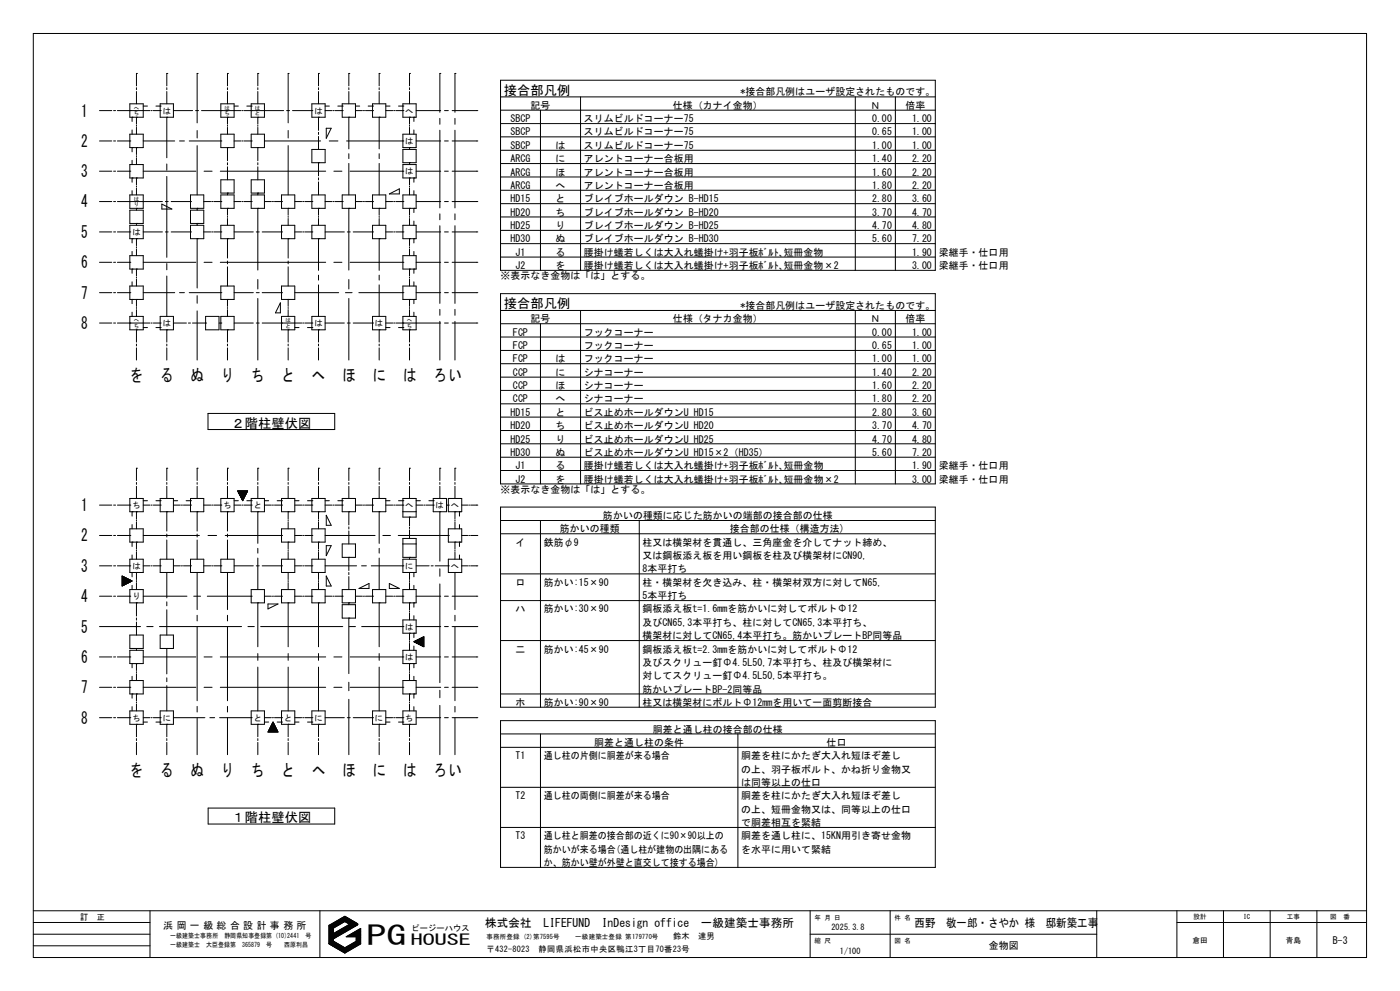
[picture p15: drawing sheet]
<svg xmlns="http://www.w3.org/2000/svg" width="420mm" height="297mm" viewBox="0 0 420 297" stroke-linecap="round" stroke-linejoin="round" font-family="sans-serif">
<defs><g id="words">
<text font-size="8" x="109.9" y="283.2">PG</text>
<g font-size="5">
<text x="24.4" y="34.9">1</text>
<text x="24.4" y="44">2</text>
<text x="24.4" y="53.1">3</text>
<text x="24.4" y="62.2">4</text>
<text x="24.4" y="71.3">5</text>
<text x="24.4" y="80.4">6</text>
<text x="24.4" y="89.5">7</text>
<text x="24.4" y="98.6">8</text>
<text x="39" y="114.2">を</text>
<text x="48.1" y="114.2">る</text>
<text x="57.2" y="114.2">ぬ</text>
<text x="66.3" y="114.2">り</text>
<text x="75.4" y="114.2">ち</text>
<text x="84.5" y="114.2">と</text>
<text x="93.6" y="114.2">へ</text>
<text x="102.7" y="114.2">ほ</text>
<text x="111.8" y="114.2">に</text>
<text x="120.9" y="114.2">は</text>
<text x="130" y="114.2">ろい</text>
<text x="24.4" y="153.2">1</text>
<text x="24.4" y="162.3">2</text>
<text x="24.4" y="171.4">3</text>
<text x="24.4" y="180.5">4</text>
<text x="24.4" y="189.6">5</text>
<text x="24.4" y="198.7">6</text>
<text x="24.4" y="207.8">7</text>
<text x="24.4" y="216.9">8</text>
<text x="39" y="232.5">を</text>
<text x="48.1" y="232.5">る</text>
<text x="57.2" y="232.5">ぬ</text>
<text x="66.3" y="232.5">り</text>
<text x="75.4" y="232.5">ち</text>
<text x="84.5" y="232.5">と</text>
<text x="93.6" y="232.5">へ</text>
<text x="102.7" y="232.5">ほ</text>
<text x="111.8" y="232.5">に</text>
<text x="120.9" y="232.5">は</text>
<text x="130" y="232.5">ろい</text>
</g>
<text font-size="4.5" x="123.3" y="283.3">HOUSE</text>
<g font-size="4">
<text x="151.1" y="28.4">接合部凡例</text>
<text x="151.1" y="92.5">接合部凡例</text>
<text x="69.4" y="128.1">２階柱壁伏図</text>
<text x="69.4" y="246.4">１階柱壁伏図</text>
</g>
<g font-size="3.5">
<text x="145.5" y="277.7">株式会社　LIFEFUND　InDesign office　一級建築士事務所</text>
<text x="274.4" y="277.7">西野　敬一郎・さやか 様　邸新築工事</text>
</g>
<g font-size="3">
<text x="222.1" y="28.6">*接合部凡例はユーザ設定されたものです。</text>
<text x="159.1" y="32.6">記号</text>
<text x="201.9" y="32.6">仕様（カナイ金物）</text>
<text x="261.1" y="32.6">Ｎ</text>
<text x="271.6" y="32.6">倍率</text>
<text x="153.2" y="36.6">SBCP</text>
<text x="153.2" y="40.6">SBCP</text>
<text x="175.1" y="36.6">スリムビルドコーナー75</text>
<text x="175.1" y="40.6">スリムビルドコーナー75</text>
<text x="261.6" y="36.6">0.00</text>
<text x="261.6" y="40.6">0.65</text>
<text x="273.6" y="36.6">1.00</text>
<text x="273.6" y="40.6">1.00</text>
<text x="153.2" y="44.6">SBCP</text>
<text x="166.7" y="44.6">は</text>
<text x="175.1" y="44.6">スリムビルドコーナー75</text>
<text x="261.6" y="44.6">1.00</text>
<text x="273.6" y="44.6">1.00</text>
<text x="153.2" y="48.6">ARCG</text>
<text x="153.2" y="52.6">ARCG</text>
<text x="166.7" y="48.6">に</text>
<text x="166.7" y="52.6">ほ</text>
<text x="175.1" y="48.6">アレントコーナー合板用</text>
<text x="175.1" y="52.6">アレントコーナー合板用</text>
<text x="261.6" y="48.6">1.40</text>
<text x="261.6" y="52.6">1.60</text>
<text x="273.6" y="48.6">2.20</text>
<text x="273.6" y="52.6">2.20</text>
<text x="153.2" y="56.6">ARCG</text>
<text x="166.7" y="56.6">へ</text>
<text x="175.1" y="56.6">アレントコーナー合板用</text>
<text x="261.6" y="56.6">1.80</text>
<text x="273.6" y="56.6">2.20</text>
<text x="153.2" y="60.6">HD15</text>
<text x="153.2" y="64.6">HD20</text>
<text x="166.7" y="60.6">と</text>
<text x="166.7" y="64.6">ち</text>
<text x="175.1" y="60.6">ブレイブホールダウン B-HD15</text>
<text x="175.1" y="64.6">ブレイブホールダウン B-HD20</text>
<text x="261.6" y="60.6">2.80</text>
<text x="261.6" y="64.6">3.70</text>
<text x="273.6" y="60.6">3.60</text>
<text x="273.6" y="64.6">4.70</text>
<text x="153.2" y="68.6">HD25</text>
<text x="166.7" y="68.6">り</text>
<text x="175.1" y="68.6">ブレイブホールダウン B-HD25</text>
<text x="261.6" y="68.6">4.70</text>
<text x="273.6" y="68.6">4.80</text>
<text x="153.2" y="72.6">HD30</text>
<text x="154.6" y="76.6">J1</text>
<text x="166.7" y="72.6">ぬ</text>
<text x="166.7" y="76.6">る</text>
<text x="175.1" y="72.6">ブレイブホールダウン B-HD30</text>
<text x="175.1" y="76.6">腰掛け蟻若しくは大入れ蟻掛け+羽子板ﾎﾞﾙﾄ､短冊金物</text>
<text x="261.6" y="72.6">5.60</text>
<text x="273.6" y="72.6">7.20</text>
<text x="273.6" y="76.6">1.90 梁継手・仕口用</text>
<text x="150.2" y="83.6">※表示なき金物は「は」とする。</text>
<text x="154.6" y="80.6">J2</text>
<text x="166.7" y="80.6">を</text>
<text x="175.1" y="80.6">腰掛け蟻若しくは大入れ蟻掛け+羽子板ﾎﾞﾙﾄ､短冊金物×2</text>
<text x="273.6" y="80.6">3.00 梁継手・仕口用</text>
<text x="222.1" y="92.6">*接合部凡例はユーザ設定されたものです。</text>
<text x="153.9" y="100.6">FCP</text>
<text x="159.1" y="96.6">記号</text>
<text x="175.1" y="100.6">フックコーナー</text>
<text x="201.9" y="96.6">仕様（タナカ金物）</text>
<text x="261.1" y="96.6">Ｎ</text>
<text x="261.6" y="100.6">0.00</text>
<text x="271.6" y="96.6">倍率</text>
<text x="273.6" y="100.6">1.00</text>
<text x="153.9" y="104.6">FCP</text>
<text x="175.1" y="104.6">フックコーナー</text>
<text x="261.6" y="104.6">0.65</text>
<text x="273.6" y="104.6">1.00</text>
<text x="153.9" y="108.6">FCP</text>
<text x="153.9" y="112.6">CCP</text>
<text x="166.7" y="108.6">は</text>
<text x="166.7" y="112.6">に</text>
<text x="175.1" y="108.6">フックコーナー</text>
<text x="175.1" y="112.6">シナコーナー</text>
<text x="261.6" y="108.6">1.00</text>
<text x="261.6" y="112.6">1.40</text>
<text x="273.6" y="108.6">1.00</text>
<text x="273.6" y="112.6">2.20</text>
<text x="153.9" y="116.6">CCP</text>
<text x="166.7" y="116.6">ほ</text>
<text x="175.1" y="116.6">シナコーナー</text>
<text x="261.6" y="116.6">1.60</text>
<text x="273.6" y="116.6">2.20</text>
<text x="153.2" y="124.6">HD15</text>
<text x="153.9" y="120.6">CCP</text>
<text x="166.7" y="120.6">へ</text>
<text x="166.7" y="124.6">と</text>
<text x="175.1" y="124.6">ビス止めホールダウンU HD15</text>
<text x="175.1" y="120.6">シナコーナー</text>
<text x="261.6" y="120.6">1.80</text>
<text x="261.6" y="124.6">2.80</text>
<text x="273.6" y="120.6">2.20</text>
<text x="273.6" y="124.6">3.60</text>
<text x="153.2" y="128.6">HD20</text>
<text x="166.7" y="128.6">ち</text>
<text x="175.1" y="128.6">ビス止めホールダウンU HD20</text>
<text x="261.6" y="128.6">3.70</text>
<text x="273.6" y="128.6">4.70</text>
<text x="153.2" y="132.6">HD25</text>
<text x="153.2" y="136.6">HD30</text>
<text x="166.7" y="132.6">り</text>
<text x="166.7" y="136.6">ぬ</text>
<text x="175.1" y="132.6">ビス止めホールダウンU HD25</text>
<text x="175.1" y="136.6">ビス止めホールダウンU HD15×2（HD35）</text>
<text x="261.6" y="132.6">4.70</text>
<text x="261.6" y="136.6">5.60</text>
<text x="273.6" y="132.6">4.80</text>
<text x="273.6" y="136.6">7.20</text>
<text x="154.6" y="140.6">J1</text>
<text x="166.7" y="140.6">る</text>
<text x="175.1" y="140.6">腰掛け蟻若しくは大入れ蟻掛け+羽子板ﾎﾞﾙﾄ､短冊金物</text>
<text x="273.6" y="140.6">1.90 梁継手・仕口用</text>
<text x="150.2" y="147.6">※表示なき金物は「は」とする。</text>
<text x="154.6" y="144.6">J2</text>
<text x="166.7" y="144.6">を</text>
<text x="175.1" y="144.6">腰掛け蟻若しくは大入れ蟻掛け+羽子板ﾎﾞﾙﾄ､短冊金物×2</text>
<text x="273.6" y="144.6">3.00 梁継手・仕口用</text>
<text x="180.9" y="155.6">筋かいの種類に応じた筋かいの端部の接合部の仕様</text>
<text x="168" y="159.6">筋かいの種類</text>
<text x="218.9" y="159.6">接合部の仕様（構造方法)</text>
<text x="154.6" y="163.6">イ</text>
<text x="163.2" y="163.6">鉄筋φ9</text>
<text x="192.8" y="163.6">柱又は横架材を貫通し、三角座金を介してナット締め、</text>
<text x="192.8" y="167.6">又は鋼板添え板を用い鋼板を柱及び横架材にCN90,</text>
<text x="192.8" y="171.6">8本平打ち</text>
<text x="154.6" y="175.6">ロ</text>
<text x="163.2" y="175.6">筋かい:15×90</text>
<text x="192.8" y="175.6">柱・横架材を欠き込み、柱・横架材双方に対してN65,</text>
<text x="192.8" y="179.6">5本平打ち</text>
<text x="154.6" y="183.6">ハ</text>
<text x="163.2" y="183.6">筋かい:30×90</text>
<text x="192.8" y="183.6">鋼板添え板t=1.6mmを筋かいに対してボルトΦ12</text>
<text x="192.8" y="191.6">横架材に対してCN65,4本平打ち。筋かいプレートBP同等品</text>
<text x="192.8" y="187.6">及びCN65,3本平打ち、柱に対してCN65,3本平打ち、</text>
<text x="154.6" y="195.6">二</text>
<text x="163.2" y="195.6">筋かい:45×90</text>
<text x="192.8" y="195.6">鋼板添え板t=2.3mmを筋かいに対してボルトΦ12</text>
<text x="192.8" y="199.6">及びスクリュー釘Φ4.5L50,7本平打ち、柱及び横架材に</text>
<text x="192.8" y="203.6">対してスクリュー釘Φ4.5L50,5本平打ち。</text>
<text x="192.8" y="207.6">筋かいプレートBP-2同等品</text>
<text x="154.6" y="211.6">ホ</text>
<text x="163.2" y="211.6">筋かい:90×90</text>
<text x="192.8" y="211.6">柱又は横架材にボルトΦ12mmを用いて一面剪断接合</text>
<text x="195.9" y="219.6">胴差と通し柱の接合部の仕様</text>
<text x="154.6" y="227.6">T1</text>
<text x="163.2" y="227.6">通し柱の片側に胴差が来る場合</text>
<text x="178.3" y="223.6">胴差と通し柱の条件</text>
<text x="222.3" y="227.6">胴差を柱にかたぎ大入れ短ほぞ差し</text>
<text x="248" y="223.6">仕口</text>
<text x="222.3" y="231.6">の上、羽子板ボルト、かね折り金物又</text>
<text x="154.6" y="239.6">T2</text>
<text x="163.2" y="239.6">通し柱の両側に胴差が来る場合</text>
<text x="222.3" y="235.6">は同等以上の仕口</text>
<text x="222.3" y="239.6">胴差を柱にかたぎ大入れ短ほぞ差し</text>
<text x="222.3" y="243.5">の上、短冊金物又は、同等以上の仕口</text>
<text x="154.6" y="251.5">T3</text>
<text x="163.2" y="251.5">通し柱と胴差の接合部の近くに90×90以上の</text>
<text x="222.3" y="247.6">で胴差相互を緊結</text>
<text x="222.3" y="251.5">胴差を通し柱に、15KN用引き寄せ金物</text>
<text x="163.2" y="255.6">筋かいが来る場合(通し柱が建物の出隅にある</text>
<text x="222.3" y="255.6">を水平に用いて緊結</text>
<text x="163.2" y="259.5">か、筋かい壁が外壁と直交して接する場合)</text>
<text x="49" y="278.3">浜 岡 一 級 総 合 設 計 事 務 所</text>
<text x="296.6" y="284.6">金物図</text>
<text x="399.8" y="282.8">B-3</text>
</g>
<g font-size="2.5">
<text x="48.8" y="34">は</text>
<text x="94.3" y="34">は</text>
<text x="121.6" y="34">へ</text>
<text x="121.6" y="43.1">は</text>
<text x="121.6" y="52.2">は</text>
<text x="39.7" y="70.4">は</text>
<text x="48.8" y="97.7">は</text>
<text x="94.3" y="97.7">は</text>
<text x="112.5" y="97.7">は</text>
<text x="39.7" y="152.3">ち</text>
<text x="67" y="152.3">ち</text>
<text x="76.1" y="152.3">と</text>
<text x="121.6" y="152.3">へ</text>
<text x="130.7" y="152.3">は</text>
<text x="135.3" y="152.3">へ</text>
<text x="39.7" y="170.5">は</text>
<text x="121.6" y="170.5">に</text>
<text x="135.3" y="170.5">へ</text>
<text x="39.7" y="179.6">り</text>
<text x="121.6" y="188.7">は</text>
<text x="121.6" y="197.8">は</text>
<text x="39.7" y="216">ち</text>
<text x="48.8" y="216">に</text>
<text x="76.1" y="216">と</text>
<text x="85.2" y="216">と</text>
<text x="94.3" y="216">に</text>
<text x="112.5" y="216">に</text>
<text x="121.6" y="216">ち</text>
<text x="24" y="275.6">訂　正</text>
<text x="123.5" y="279.1">ピージーハウス</text>
<text x="202" y="281.3">鈴木　達男</text>
<text x="249.4" y="278.8">2025.3.8</text>
<text x="146" y="285.2">〒432-8023　静岡県浜松市中央区鴨江3丁目70番23号</text>
<text x="251.9" y="285.9">1/100</text>
</g>
<g font-size="2.3">
<text x="357.8" y="282.5">倉田</text>
<text x="385.7" y="282.5">青島</text>
</g>
<g font-size="2">
<text x="244.3" y="275.6">年 月 日</text>
<text x="268.3" y="275.6">件 名</text>
<text x="358.1" y="275.4">設計</text>
<text x="373" y="275.4">IC</text>
<text x="386" y="275.4">工事</text>
<text x="399" y="275.4">図　番</text>
<text x="51.1" y="281.1">一級建築士事務所　静岡県知事登録第 (10)2441　号</text>
<text x="146" y="281.3">事務所登録 (2)第7595号</text>
<text x="172.6" y="281.3">一級建築士登録 第179770号</text>
<text x="51" y="283.8">一級建築士　大臣登録第　365879　号　　西原利昌</text>
<text x="244.3" y="282.6">縮 尺</text>
<text x="268.3" y="282.6">図 名</text>
</g>
<g font-size="1.7">
<text x="40.1" y="32.9">へ</text>
<text x="40.1" y="34.6">ち</text>
<text x="67.4" y="32.9">は</text>
<text x="67.4" y="34.6">ち</text>
<text x="76.5" y="32.9">は</text>
<text x="76.5" y="34.6">と</text>
<text x="40.1" y="60.2">は</text>
<text x="40.1" y="61.8">り</text>
<text x="40.1" y="96.6">へ</text>
<text x="40.1" y="98.3">ち</text>
<text x="85.6" y="96.6">は</text>
<text x="85.6" y="98.3">と</text>
<text x="122" y="96.6">へ</text>
<text x="122" y="98.3">ち</text>
</g>
</g></defs>
<g fill="none" stroke="#000" stroke-width=".3">
<path d="M10 10h400v277h-400zM29.8 33.1h3.7M34.1 33.1h.6M35.2 33.1h9.8M38.9 33.1h.1M38.9 31.1h4.1v4h-4.1zM39.6 35.1h.1M39.6 35.1v1.3M39.6 38.9v1.3M40.9 35.1h.1M40.9 22h.1M40.9 22v3.7"/>
<path d="M40.9 26.3v.6M40.9 27.4v3.7M40.9 35.1v2.1M40.9 37.5v.3M40.9 38.2v2M43 31.8h1.2M45.3 33.1h.3M46 33.1h2M46.8 31.8h1.2M48 33.1h.1M48 31.8h.1M48 31.1h4v4h-4z"/>
<path d="M50 35.1h.1M50 22h.1M50 22v3.7M50 26.3v.6M50 27.4v3.7M50 35.1v12.2M52 33.1h5.8M58.7 33.1h.9M59.1 22h.1M59.1 22v14.8M59.1 39.1v2.3M60.5 33.1h11.8"/>
<path d="M66.3 33.1h.1M66.3 31.1h3.9v4h-3.9zM68.2 35.1h.1M68.2 22h.1M68.2 22v3.7M68.2 26.3v.6M68.2 27.4v3.7M68.2 35.1v2.1M68.2 37.5v.3M68.2 38.2v2M70.2 31.8h1.3M72.6 33.1h.3"/>
<path d="M73.2 33.1h11.9M74 31.8h1.4M75.4 33.1h.1M75.4 31.8h.1M75.4 31.1h3.9v4h-3.9zM77.3 35.1h.1M77.3 22h.1M77.3 22v3.7M77.3 26.3v.6M77.3 27.4v3.7M77.3 35.1v2.1M77.3 37.5v.3"/>
<path d="M77.3 38.2v2M86 33.1h.9M86.4 22h.1M86.4 22v14.8M86.4 39.1v2.3M87.8 33.1h5.8M93.6 33.1h.1M93.6 31.1h3.9v4h-3.9zM95.5 35.1h.1M95.5 22h.1M95.5 22v3.7M95.5 26.3v.6"/>
<path d="M95.5 27.4v3.7M95.5 35.1v4M95.5 39.7v.6M97.5 33.1h2.1M97.5 31.8h1.3M97.9 38.4h1.5l-1.5 3zM99.9 33.1h.3M100.5 33.1h2.2M101.3 31.8h1.4M102.7 33.1h.1M102.7 31.8h.1M102.7 31.1h3.9v4h-3.9z"/>
<path d="M104.6 35.1h.1M104.6 22h.1M104.6 22v3.7M104.6 26.3v.6M104.6 27.4v3.7M104.6 35.1v9.5M106.6 33.1h2.1M106.6 31.8h1.3M109 33.1h.3M109.6 33.1h2.2M110.4 31.8h1.4M111.8 33.1h.1"/>
<path d="M111.8 31.8h.1M111.8 31.1h3.9v4h-3.9zM113.7 35.1h.1M113.7 22h.1M113.7 22v3.7M113.7 26.3v.6M113.7 27.4v3.7M113.7 35.1v9.5M115.7 33.1h2.1M115.7 31.8h1.3M118.1 33.1h.3M118.7 33.1h2.2"/>
<path d="M119.5 31.8h1.4M120.9 33.1h.1M120.9 31.8h.1M120.9 31.1h3.9v4h-3.9zM122.9 35.1h.1M122.9 22h.1M122.9 22v3.7M122.9 26.3v.6M122.9 27.4v3.7M122.9 35.1v2.1M122.9 37.5v.3M122.9 38.2v2"/>
<path d="M124.2 35.1h.1M124.2 35.1v1.3M124.2 38.9v1.3M124.8 33.1h7.4M132 22h.1M132 22v11.7M132 35.5v1.8M132 39v23.3M133.3 33.1h1.2M135.6 33.1h7.4M136.5 22h.1M136.5 22v11.7"/>
<path d="M136.5 35.5v1.8M136.5 39v23.3M143 33.1h.1M150.2 24h130.4v57h-130.4zM150.2 29h130.4M150.2 33h130.4M150.2 37h130.4M162.1 33v48M174.2 29v52M256.6 29v52M268.6 29v52M29.8 51.3h3.7"/>
<path d="M29.8 42.2h3.7M34.1 51.3h.6M34.1 42.2h.6M35.2 51.3h3.7M35.2 42.2h3.7M38.9 51.3h.1M38.9 42.2h.1M38.9 40.2h4.1v4h-4.1zM38.9 49.3h4.1v4h-4.1zM38.9 58.4h4.1v4h-4.1zM39.6 53.3h.1M39.6 44.2h.1"/>
<path d="M39.6 44.2v1.3M39.6 48v1.3M39.6 53.3v1.3M39.6 57.2v1.2M40.9 53.3h.1M40.9 44.2h.1M40.9 44.2v2.1M40.9 46.7v.2M40.9 47.3v2M40.9 53.3v2.1M40.9 55.8v.2M40.9 56.4v2"/>
<path d="M43 51.3h15.8M43 42.2h9.4M50 49.1v1.9M50 52.9v24.2M53.8 42.2h1.5M56.8 42.2h9.5M57.1 58.4h4v4h-4zM59.1 43.6v14.8M61.2 51.3h2.4M66.1 51.3h31.6M66.3 42.2h.1M66.3 40.2h3.9v4h-3.9z"/>
<path d="M66.3 53.9h3.9v4h-3.9zM66.3 58.4h3.9v4h-3.9zM68.2 57.9h.1M68.2 44.2h.1M68.2 44.2v4M68.2 48.8v.6M68.2 50v3.9M68.2 57.9v.2M68.2 58.2v.2M70.2 42.2h2.1M72.6 42.2h.3M73.2 42.2h2.2"/>
<path d="M75.4 42.2h.1M75.4 40.2h3.9v4h-3.9zM75.4 53.9h3.9v4h-3.9zM75.4 58.4h3.9v4h-3.9zM77.3 57.9h.1M77.3 44.2h.1M77.3 44.2v4M77.3 48.8v.6M77.3 50v3.9M77.3 57.9v.2M77.3 58.2v.2M79.3 42.2h16.9"/>
<path d="M84.5 58.4h3.9v4h-3.9zM86.4 43.6v14.8M93.6 44.8h3.9v4h-3.9zM93.6 58.4h3.9v4h-3.9zM95.5 48.8h.1M95.5 40.9v3.9M95.5 48.8v3.9M95.5 53.3v.6M95.5 54.5v3.9M98.8 42.2h2.6M100.2 51.3h2.4M102.7 58.4h3.9v4h-3.9z"/>
<path d="M104 42.2h16.9M104.6 46.1v1.4M104.6 49v9.4M105 51.3h15.9M111.8 58.4h3.9v4h-3.9zM113.7 46.1v1.4M113.7 49v9.4M116.8 58.1l3-1.5v1.5zM120.9 51.3h.1M120.9 42.2h.1M120.9 40.2h3.9v4h-3.9zM120.9 44.8h3.9v4h-3.9z"/>
<path d="M120.9 49.3h3.9v4h-3.9zM120.9 58.4h3.9v4h-3.9zM122.9 53.3h.1M122.9 48.8h.1M122.9 44.2h.1M122.9 44.2v.3M122.9 44.6v.2M122.9 48.8v.2M122.9 49.1v.2M122.9 53.3v2.1M122.9 55.8v.2M122.9 56.4v2"/>
<path d="M124.2 53.3h.1M124.2 53.3v1.3M124.2 57.2v1.2M124.8 51.3h7.4M124.8 42.2h7.4M133.3 51.3h1.2M133.3 42.2h1.2M135.6 51.3h7.4M135.6 42.2h7.4M143 51.3h.1M143 42.2h.1M150.2 41h130.4"/>
<path d="M150.2 45h130.4M150.2 49h130.4M150.2 53h130.4M150.2 57h130.4M29.8 78.6h3.7M29.8 69.5h3.7M29.8 60.4h3.7M34.1 78.6h.6M34.1 69.5h.6M34.1 60.4h.6M35.2 78.6h3.7M35.2 69.5h3.7"/>
<path d="M35.2 60.4h13.5M38.9 78.6h.1M38.9 69.5h.1M38.9 60.4h.1M38.9 63h4.1v4h-4.1zM38.9 67.5h4.1v4h-4.1zM38.9 76.6h4.1v4h-4.1zM39.6 71.5h.1M39.6 71.5v1.3M39.6 75.4v1.2M40.9 71.5h.1M40.9 67h.1"/>
<path d="M40.9 62.4h.1M40.9 62.4v.3M40.9 62.8v.2M40.9 67v.2M40.9 67.3v.2M40.9 71.5v2.1M40.9 74v.3M40.9 74.6v2M43 78.6h15.8M43 69.5h5.7M48.6 61.2l3 1.5h-3zM49.6 69.5h.9"/>
<path d="M49.6 60.4h.9M50 79v1.9M51.4 69.5h5.7M51.4 60.4h5.7M57.1 69.5h.1M57.1 60.4h.1M57.1 63h4v4h-4zM57.1 67.5h4v4h-4zM59.1 71.5h.1M59.1 67h.1M59.1 62.4h.1M59.1 62.4v.3"/>
<path d="M59.1 62.8v.2M59.1 67v.2M59.1 67.3v.2M59.1 71.5v14.8M61.1 69.5h2.1M61.1 60.4h2.1M61.2 78.6h2.4M63.5 69.5h.3M63.5 60.4h.3M64.1 69.5h2.2M64.1 60.4h2.2M66.1 78.6h31.6"/>
<path d="M66.3 69.5h.1M66.3 60.4h.1M66.3 67.5h3.9v4h-3.9zM68.2 71.5h.1M68.2 62.4h.1M68.2 62.4v2.1M68.2 64.9v.3M68.2 65.5v2M68.2 71.5v5.8M68.2 78.2v.9M68.2 80v5.7M70.2 69.5h5.8"/>
<path d="M70.2 60.4h2.1M72.6 60.4h.3M73.2 60.4h2.2M75.4 60.4h.1M76.9 69.5h.9M77.3 62.4h.1M77.3 62.4v18.5M78.7 69.5h5.8M79.3 60.4h2.1M81.7 60.4h.3M82.3 60.4h2.2M84.5 69.5h.1"/>
<path d="M84.5 60.4h.1M84.5 67.5h3.9v4h-3.9zM86.4 71.5h.1M86.4 62.4h.1M86.4 62.4v2.1M86.4 64.9v.3M86.4 65.5v2M86.4 71.5v5.8M86.4 78.2v.9M86.4 80v5.7M88.4 69.5h2.1M88.4 60.4h2.1"/>
<path d="M90.8 69.5h.3M90.8 60.4h.3M91.4 69.5h2.2M91.4 60.4h2.2M93.6 69.5h.1M93.6 60.4h.1M93.6 67.5h3.9v4h-3.9zM95.5 71.5h.1M95.5 62.4h.1M95.5 62.4v2.1M95.5 64.9v.3M95.5 65.5v2"/>
<path d="M95.5 71.5v9.5M97.5 69.5h5.8M97.5 60.4h2.1M99.9 60.4h.3M100.2 78.6h2.4M100.5 60.4h2.2M102.7 60.4h.1M104.2 69.5h.9M104.6 62.4h.1M104.6 62.4v18.5M105 78.6h15.9M106 69.5h5.8"/>
<path d="M106.6 60.4h2.1M109 60.4h.3M109.6 60.4h2.2M111.8 69.5h.1M111.8 60.4h.1M111.8 67.5h3.9v4h-3.9zM113.7 71.5h.1M113.7 62.4h.1M113.7 62.4v2.1M113.7 64.9v.3M113.7 65.5v2M113.7 71.5v9.5"/>
<path d="M115.7 69.5h2.1M115.7 60.4h2.1M118.1 69.5h.3M118.1 60.4h.3M118.7 69.5h2.2M118.7 60.4h2.2M120.9 78.6h.1M120.9 69.5h.1M120.9 60.4h.1M120.9 67.5h3.9v4h-3.9zM120.9 76.6h3.9v4h-3.9zM122.9 71.5h.1"/>
<path d="M122.9 62.4h.1M122.9 62.4v2.1M122.9 64.9v.3M122.9 65.5v2M122.9 71.5v2.1M122.9 74v.3M122.9 74.6v2M124.2 71.5h.1M124.2 62.4h.1M124.2 62.4v1.3M124.2 66.3v1.2M124.2 71.5v1.3"/>
<path d="M124.2 75.4v1.2M124.8 78.6h7.4M124.8 69.5h7.4M124.8 60.4h7.4M132 64.1v1.8M132 67.6v23.3M133.3 78.6h1.2M133.3 69.5h1.2M133.3 60.4h1.2M135.6 78.6h7.4M135.6 69.5h7.4M135.6 60.4h7.4"/>
<path d="M136.5 64.1v1.8M136.5 67.6v23.3M143 78.6h.1M143 69.5h.1M143 60.4h.1M150.2 61h130.4M150.2 65h130.4M150.2 69h130.4M150.2 73h130.4M150.2 77h130.4M29.8 96.8h3.7M29.8 87.7h3.7"/>
<path d="M34.1 96.8h.6M34.1 87.7h.6M35.2 96.8h9.8M35.2 87.7h3.7M38.9 96.8h.1M38.9 87.7h.1M38.9 85.7h4.1v4h-4.1zM38.9 94.8h4.1v4h-4.1zM39.6 80.6h.1M39.6 89.7h.1M39.6 80.6v1.3M39.6 84.5v1.2"/>
<path d="M39.6 89.7v1.3M39.6 93.6v1.2M40.9 98.8h.1M40.9 89.7h.1M40.9 80.6h.1M40.9 80.6v2.1M40.9 83.1v.3M40.9 83.7v2M40.9 89.7v2.1M40.9 92.2v.3M40.9 92.8v2M40.9 98.8v3.7"/>
<path d="M43 87.7h9.4M43 98.2h1.2M45.3 96.8h.3M46 96.8h2M46.8 98.2h1.2M48 96.8h.1M48 98.2h.1M48 94.8h4v4h-4zM50 98.8h.1M50 82.7v12.1M50 98.8v3.7M52 96.8h3.9"/>
<path d="M53.8 87.7h1.5M56.5 96.8h.6M56.8 87.7h9.5M57.7 96.8h4M59.1 88.6v2.3M59.1 93.2v14.7M61.7 96.8h.1M61.7 94.8h4v4h-4zM65.7 96.8h.2M66 96.8h.3M66.3 96.8h.1M66.3 87.7h.1"/>
<path d="M66.3 85.7h3.9v4h-3.9zM66.3 94.8h3.9v4h-3.9zM68.2 98.8h.1M68.2 89.7h.1M68.2 89.7v2.1M68.2 92.2v.3M68.2 92.8v2M68.2 98.8v3.7M70.2 96.8h5.8M70.2 87.7h5.8M76.9 96.8h.9M76.9 87.7h.9"/>
<path d="M77.3 83.8v2.8M77.3 89.5v18.4M78.7 96.8h11.8M78.7 87.7h5.8M84.1 90.8v3h-1.5zM84.5 96.8h.1M84.5 87.7h.1M84.5 85.7h3.9v4h-3.9zM84.5 94.8h3.9v4h-3.9zM86.4 98.8h.1M86.4 89.7h.1M86.4 89.7v2.1"/>
<path d="M86.4 92.2v.3M86.4 92.8v2M86.4 98.8v3.7M88.4 87.7h13.2M88.4 98.2h1.3M90.8 96.8h.3M91.4 96.8h2.2M92.2 98.2h1.4M93.6 96.8h.1M93.6 98.2h.1M93.6 94.8h3.9v4h-3.9zM95.5 98.8h.1"/>
<path d="M95.5 82.5v1.4M95.5 85.4v9.4M95.5 98.8v3.7M97.5 96.8h5.8M103.6 87.7h2M104.2 96.8h.9M104.6 83.8v2.8M104.6 89.5v18.4M106 96.8h5.8M107.7 87.7h13.2M111.8 96.8h.1M111.8 94.8h3.9v4h-3.9z"/>
<path d="M113.7 98.8h.1M113.7 82.5v1.4M113.7 85.4v9.4M113.7 98.8v3.7M115.7 96.8h2.1M115.7 98.2h1.3M118.1 96.8h.3M118.7 96.8h13.5M119.5 98.2h1.4M120.9 96.8h.1M120.9 87.7h.1M120.9 98.2h.1"/>
<path d="M120.9 85.7h3.9v4h-3.9zM120.9 94.8h3.9v4h-3.9zM122.9 98.8h.1M122.9 89.7h.1M122.9 80.6h.1M122.9 80.6v2.1M122.9 83.1v.3M122.9 83.7v2M122.9 89.7v2.1M122.9 92.2v.3M122.9 92.8v2M122.9 98.8v3.7"/>
<path d="M124.2 80.6h.1M124.2 89.7h.1M124.2 80.6v1.3M124.2 84.5v1.2M124.2 89.7v1.3M124.2 93.6v1.2M124.8 87.7h7.4M132 92.7v1.8M132 96.3v11.6M133.3 96.8h1.2M133.3 87.7h1.2M135.6 96.8h7.4"/>
<path d="M135.6 87.7h7.4M136.5 92.7v1.8M136.5 96.3v11.6M143 96.8h.1M143 87.7h.1M150.2 88h130.4v57h-130.4zM150.2 93h130.4M150.2 97h130.4M162.1 97v48M174.2 93v52M256.6 93v52M268.6 93v52"/>
<path d="M40.9 103.1v.6M40.9 104.3v3.6M50 103.1v.6M50 104.3v3.6M68.2 103.1v.6M68.2 104.3v3.6M86.4 103.1v.6M86.4 104.3v3.6M95.5 103.1v.6M95.5 104.3v3.6M113.7 103.1v.6M113.7 104.3v3.6"/>
<path d="M122.9 103.1v.6M122.9 104.3v3.6M150.2 101h130.4M150.2 105h130.4M150.2 109h130.4M150.2 113h130.4M150.2 117h130.4M62.4 123.9h38v4.8h-38zM150.2 121h130.4M150.2 125h130.4M150.2 129h130.4M150.2 133h130.4"/>
<path d="M150.2 137h130.4M29.8 151.4h3.7M34.1 151.4h.6M35.2 151.4h3.7M38.9 151.4h.1M38.9 149.4h4.1v4h-4.1zM38.9 158.5h4.1v4h-4.1zM39.6 153.4h.1M39.6 153.4v1.3M39.6 157.2v1.3M40.9 153.4h.1M40.9 140.3h.1"/>
<path d="M40.9 140.3v3.7M40.9 144.6v.6M40.9 145.8v3.6M40.9 153.4v2.1M40.9 155.8v.3M40.9 156.4v2.1M43 151.4h2M43 150.1h1.2M45.3 151.4h.3M46 151.4h2M46.8 150.1h1.2M48 151.4h.1"/>
<path d="M48 150.1h.1M48 149.4h4v4h-4zM50 153.4h.1M50 140.3h.1M50 140.3v3.7M50 144.6v.6M50 145.8v3.6M50 153.4v5.8M52 151.4h2.1M52 150.1h1.3M54.4 151.4h.3M55 151.4h2.1"/>
<path d="M55.8 150.1h1.3M57.1 151.4h.1M57.1 150.1h.1M57.1 149.4h4v4h-4zM59.1 153.4h.1M59.1 140.3h.1M59.1 140.3v3.7M59.1 144.6v.6M59.1 145.8v3.6M59.1 153.4v5.8M61.1 151.4h2.1M63.5 151.4h.3"/>
<path d="M64.1 151.4h2.2M66.3 151.4h.1M66.3 149.4h3.9v4h-3.9zM68.2 153.4h.1M68.2 140.3h.1M68.2 140.3v3.7M68.2 144.6v.6M68.2 145.8v3.6M68.2 153.4v5.8M70.2 151.4h2.1M70.2 150.1h1.3M71.3 147.1h3l-1.5 3z"/>
<path d="M71.3 147.2h3M71.4 147.4h2.8M71.4 147.3h2.8M71.5 147.4h2.6M71.5 147.5h2.6M71.5 147.6h2.5M71.6 147.8h2.4M71.6 147.7h2.4M71.7 147.9h2.2M71.7 148h2.2M71.8 148h2M71.9 148.3h1.8"/>
<path d="M72 148.5h1.6M72 148.4h1.7M72.1 148.5h1.4M72.1 148.7h1.4M72.1 148.8h1.3M72.2 148.8h1.2M72.2 148.9h1.2M72.3 149h1M72.3 149.1h1M72.3 149.1h.9M72.4 149.3h.8M72.5 149.4h.6"/>
<path d="M72.5 149.5h.6M72.6 149.6h.4M72.6 151.4h.3M72.6 149.8h.3M72.6 149.7h.4M72.7 149.9h.2M72.8 150h.1M72.9 149.8l-.2 .1M73.2 151.4h2.2M73.2 149.2l-.8 .1M73.8 148.2h-2M74 147.7h-2.4"/>
<path d="M74 150.1h1.4M75.4 151.4h.1M75.4 150.1h.1M75.4 149.4h3.9v4h-3.9zM77.3 153.4h.1M77.3 140.3h.1M77.3 140.3v3.7M77.3 144.6v.6M77.3 145.8v3.6M77.3 153.4v9.5M79.3 151.4h2.1M79.3 150.1h1.3"/>
<path d="M81.7 151.4h.3M82.3 151.4h2.2M83.1 150.1h1.4M84.5 151.4h.1M84.5 150.1h.1M84.5 149.4h3.9v4h-3.9zM84.5 158.5h3.9v4h-3.9zM86.4 153.4h.1M86.4 140.3h.1M86.4 140.3v3.7M86.4 144.6v.6M86.4 145.8v3.6"/>
<path d="M86.4 153.4v2.1M86.4 155.8v.3M86.4 156.4v2.1M88.4 151.4h2.1M88.4 150.1h1.3M90.8 151.4h.3M91.4 151.4h2.2M92.2 150.1h1.4M93.6 151.4h.1M93.6 150.1h.1M93.6 149.4h3.9v4h-3.9zM93.6 158.5h3.9v4h-3.9z"/>
<path d="M95.5 153.4h.1M95.5 140.3h.1M95.5 140.3v3.7M95.5 144.6v.6M95.5 145.8v3.6M95.5 153.4v2.1M95.5 155.8v.3M95.5 156.4v2.1M97.5 151.4h2.1M97.5 150.1h1.3M97.9 154.4l1.5 3h-1.5zM99.9 151.4h.3"/>
<path d="M100.5 151.4h2.2M101.3 150.1h1.4M102.7 151.4h.1M102.7 150.1h.1M102.7 149.4h3.9v4h-3.9zM104.6 153.4h.1M104.6 140.3h.1M104.6 140.3v3.7M104.6 144.6v.6M104.6 145.8v3.6M104.6 153.4v3.9M104.6 157.9v.6"/>
<path d="M104.6 159.1v3.9M106.6 151.4h2.1M109 151.4h.3M109.6 151.4h2.2M111.8 151.4h.1M111.8 149.4h3.9v4h-3.9zM113.7 153.4h.1M113.7 140.3h.1M113.7 140.3v3.7M113.7 144.6v.6M113.7 145.8v3.6M113.7 153.4v9.5"/>
<path d="M115.7 151.4h2.1M115.7 150.1h1.3M118.1 151.4h.3M118.7 151.4h2.2M119.5 150.1h1.4M120.9 151.4h.1M120.9 150.1h.1M120.9 149.4h3.9v5.6h-3.9zM120.9 153.4h3.9M122.9 155h.1M122.9 140.3h.1M122.9 140.3v3.7"/>
<path d="M122.9 144.6v.6M122.9 145.8v3.6M122.9 155v2.6M122.9 158v.4M122.9 158.8v2.6M124.8 151.4h2.1M124.8 150.1h1.3M127.2 151.4h.4M127.8 151.4h2.2M128.7 150.1h1.3M130 151.4h.1M130 150.1h.1"/>
<path d="M130 149.4h3.9v4h-3.9zM132 153.4h.1M132 140.3h.1M132 140.3v3.7M132 144.6v.6M132 145.8v3.6M132 153.4v14.8M133.9 151.4h.3M134.2 151.4h.3M134.5 151.4h.1M134.5 149.4h4v4h-4zM134.5 158.5h4v4h-4z"/>
<path d="M136.5 153.4h.1M136.5 140.3h.1M136.5 140.3v3.7M136.5 144.6v.6M136.5 145.8v3.6M136.5 153.4v2.1M136.5 155.8v.3M136.5 156.4v2.1M137.8 153.4h.1M137.8 153.4v1.3M137.8 157.2v1.3M138.5 151.4h1.8"/>
<path d="M140.6 151.4h.3M141.2 151.4h1.8M143 151.4h.1M150.2 152h130.4v60h-130.4zM150.2 156h130.4M150.2 160h130.4M150.2 141h130.4M162.1 156v56M191.8 156v56M29.8 178.7h3.7M29.8 169.6h3.7M29.8 160.5h3.7"/>
<path d="M34.1 178.7h.6M34.1 169.6h.6M34.1 160.5h.6M35.2 178.7h3.7M35.2 169.6h3.7M35.2 160.5h3.7M36.6 172.6l3 1.5-3 1.5zM36.7 172.7v2.9M36.8 172.7v2.9M36.9 172.8v2.7M37 172.8v2.7M37 172.8v2.6"/>
<path d="M37.1 172.9v2.5M37.2 172.9v2.4M37.3 173v2.3M37.4 173v2.2M37.5 173.1v2.1M37.6 173.1v2.1M37.7 173.1l-.1 2M37.7 173.2v1.9M37.8 173.2v1.8M37.9 173.3v1.7M38 173.3v1.6M38.1 173.4v1.5"/>
<path d="M38.3 173.4l-.1 1.4M38.3 173.5v1.3M38.4 173.5v1.3M38.5 173.6v1.1M38.6 173.7v.9M38.7 173.7v.9M38.8 173.7v.8M38.9 173.8v.7M38.9 178.7h.1M38.9 169.6h.1M38.9 160.5h.1M38.9 167.6h4.1v4h-4.1z"/>
<path d="M38.9 176.7h4.1v4h-4.1zM39 173.8v.7M39.1 173.9v.5M39.2 173.9v.4M39.3 173.9v.4M39.4 174v.2M39.5 174.1v.1M39.6 174.1v.1M39.6 171.6h.1M39.6 162.5h.1M39.6 162.5v1.3M39.6 166.3v1.3"/>
<path d="M39.6 171.6v1.3M39.6 175.4v1.3M40.9 171.6h.1M40.9 162.5h.1M40.9 162.5v2.1M40.9 164.9v.3M40.9 165.5v2.1M40.9 171.6v2.1M40.9 174v.3M40.9 174.6v2.1M43 178.7h13.1M43 169.6h2"/>
<path d="M43 160.5h16.8M45.3 169.6h.3M46 169.6h2M48 169.6h.1M48 167.6h4v4h-4zM50 171.6h.1M50 160.1v.9M50 161.8v5.8M50 171.6v7.6M52 169.6h2.1M54.4 169.6h.3M55 169.6h2.1"/>
<path d="M57.1 169.6h.1M57.1 167.6h4v4h-4zM58.1 178.7h2.1M59.1 171.6h.1M59.1 160.1v.9M59.1 161.8v5.8M59.1 171.6v11.1M61.1 169.6h2.1M62.2 178.7h13.2M62.4 160.5h2.6M63.5 169.6h.3M64.1 169.6h2.2"/>
<path d="M66.3 169.6h.1M66.3 167.6h3.9v4h-3.9zM67.6 160.5h16.9M68.2 171.6h.1M68.2 160.1v.9M68.2 161.8v5.8M68.2 171.6v11.1M70.2 169.6h5.8M75.4 178.7h.1M75.4 176.7h3.9v4h-3.9zM76.9 169.6h.9M77.3 164.3v1.5"/>
<path d="M77.3 167.3v9.4M78.7 169.6h5.8M79.3 178.7h2.1M81.7 178.7h.3M82.3 178.7h2.2M84.5 178.7h.1M84.5 169.6h.1M84.5 160.5h.1M84.5 167.6h3.9v4h-3.9zM84.5 176.7h3.9v4h-3.9zM86.4 171.6h.1M86.4 162.5h.1"/>
<path d="M86.4 162.5v2.1M86.4 164.9v.3M86.4 165.5v2.1M86.4 171.6v2.1M86.4 174v.3M86.4 174.6v2.1M88.4 178.7h2.1M88.4 169.6h2.1M88.4 160.5h2.1M90.8 178.7h.3M90.8 169.6h.3M90.8 160.5h.3"/>
<path d="M91.4 178.7h2.2M91.4 169.6h2.2M91.4 160.5h2.2M93.6 178.7h.1M93.6 169.6h.1M93.6 160.5h.1M93.6 167.6h3.9v4h-3.9zM93.6 176.7h3.9v4h-3.9zM95.5 171.6h.1M95.5 162.5h.1M95.5 162.5v2.1M95.5 164.9v.3"/>
<path d="M95.5 165.5v2.1M95.5 171.6v2.1M95.5 174v.3M95.5 174.6v2.1M97.5 178.7h2.1M97.5 169.6h9.5M97.5 160.5h15M97.9 172.6l1.5 3h-1.5zM97.9 163.5h1.5l-1.5 3zM99.9 178.7h.3M100.5 178.7h2.2M102.7 178.7h.1"/>
<path d="M102.7 163h3.9v4h-3.9zM102.7 176.7h3.9v4h-3.9zM104.6 167h.1M104.6 167v4M104.6 171.6v.6M104.6 172.8v3.9M106.6 178.7h2.1M107.7 176.4l3-1.5v1.5zM108.5 169.6h1.4M109 178.7h.3M109.6 178.7h2.2M111.4 169.6h9.5"/>
<path d="M111.8 178.7h.1M111.8 176.7h3.9v4h-3.9zM113.7 164.3v1.5M113.7 167.3v9.4M114.9 160.5h2.2M115.7 178.7h2.1M116.8 174.9l3 1.5h-3zM118.1 178.7h.3M118.7 178.7h2.2M119.5 160.5h15M120.9 178.7h.1M120.9 169.6h.1"/>
<path d="M120.9 161.4h3.9v5.6h-3.9zM120.9 167.6h3.9v4h-3.9zM120.9 176.7h3.9v4h-3.9zM120.9 163h3.9M122.9 171.6h.1M122.9 167h.1M122.9 167v.3M122.9 167.4v.2M122.9 171.6v2.1M122.9 174v.3M122.9 174.6v2.1M124.2 171.6h.1"/>
<path d="M124.2 171.6v1.3M124.2 175.4v1.3M124.8 178.7h7.4M124.8 169.6h3.9M129.3 169.6h.7M130.6 169.6h3.9M132 170.5v2.2M132 175v29.6M133.3 178.7h1.2M134.5 169.6h.1M134.5 160.5h.1M134.5 167.6h4v4h-4z"/>
<path d="M135.6 178.7h7.4M136.5 171.6h.1M136.5 162.5h.1M136.5 162.5v2.1M136.5 164.9v.3M136.5 165.5v2.1M136.5 171.6v11.1M137.8 162.5h.1M137.8 162.5v1.3M137.8 166.3v1.3M138.5 169.6h1.8M138.5 160.5h1.8"/>
<path d="M140.6 169.6h.3M140.6 160.5h.3M141.2 169.6h1.8M141.2 160.5h1.8M143 178.7h.1M143 169.6h.1M143 160.5h.1M150.2 172h130.4M29.8 196.9h3.7M29.8 187.8h12.4M34.1 196.9h.6M35.2 196.9h3.7"/>
<path d="M38.9 196.9h.1M38.9 190.3h4.1v4.1h-4.1zM38.9 194.9h4.1v4h-4.1zM39.6 198.9h.1M39.6 198.9v1.3M40.9 198.9h.1M40.9 194.4h.1M40.9 180.7h.1M40.9 180.7v3.9M40.9 185.2v.6M40.9 186.4v3.9M40.9 194.4v.2"/>
<path d="M40.9 194.7v.2M40.9 198.9v2.1M43 196.9h15.8M44 187.8h1.9M47.8 187.8h24.7M48 190.3h4v4.1h-4zM50 194.4h.1M50 180.4v1.2M50 182.8v7.5M50 194.4v7.6M59.1 184.4v1.7M59.1 187.8v22.2"/>
<path d="M61.2 196.9h2.4M66.1 196.9h31.6M68.2 184.4v1.7M68.2 187.8v22.2M74.4 187.8h1.9M77.3 180.7h.1M77.3 180.7v13.1M77.3 195.9v2M77.3 199.9v13.2M78.2 187.8h24.6M80.4 181h3l-3 1.5zM86.4 180.7h.1"/>
<path d="M86.4 180.7v13.1M86.4 195.9v2M86.4 199.9v13.2M95.5 180.7h.1M95.5 180.7v13.1M95.5 195.9v2M95.5 199.9v13.2M100.2 196.9h2.4M102.7 181.2h3.9v4.1h-3.9zM104.6 185.3h.1M104.6 180.7h.1M104.6 180.7v.2"/>
<path d="M104.6 181v.2M104.6 185.3v16.6M104.7 187.8h1.9M105 196.9h15.9M108.5 187.8h12.4M113.7 180.7h.1M113.7 180.7v13.1M113.7 195.9v2M113.7 199.9v13.2M120.9 196.9h.1M120.9 187.8h.1M120.9 185.8h3.9v4h-3.9z"/>
<path d="M120.9 194.9h3.9v4h-3.9zM122.9 198.9h.1M122.9 189.8h.1M122.9 180.7h.1M122.9 180.7v2.1M122.9 183.1v.3M122.9 183.7v2.1M122.9 189.8v2.1M122.9 192.2v.3M122.9 192.8v2.1M122.9 198.9v2.1M124.2 189.8h.1"/>
<path d="M124.2 198.9h.1M124.2 180.7h.1M124.2 192.3l3-1.5v3zM124.2 180.7v1.3M124.2 184.5v1.3M124.2 189.8v1.3M124.2 193.6v1.3M124.2 198.9v1.3M124.2 192.3v.1M124.3 192.3v.1M124.4 192.2v.2M124.5 192.2v.3"/>
<path d="M124.6 192.2v.3M124.7 192.1v.5M124.8 192v.6M124.8 196.9h7.4M124.8 187.8h7.4M124.9 192v.7M124.9 191.9l.1 .8M125 191.9l.1 .9M125.2 191.8v1M125.3 191.8v1.1M125.4 191.7v1.3M125.5 191.7v1.3"/>
<path d="M125.5 191.6l.1 1.4M125.6 191.6v1.4M125.7 191.6v1.5M125.8 191.5v1.6M125.9 191.5v1.7M126 191.4v1.9M126.1 191.4v1.9M126.1 191.3l.1 2M126.2 191.3v2.1M126.3 191.3v2.1M126.4 191.2v2.3M126.5 191.2v2.3"/>
<path d="M126.6 191.1v2.4M126.7 191.1v2.5M126.8 191v2.7M126.9 191v2.7M127 190.9v2.8M127 190.9v2.9M127.1 190.8v3M133.3 196.9h1.2M133.3 187.8h1.2M135.6 196.9h7.4M135.6 187.8h7.4M136.5 184.4v1.7"/>
<path d="M136.5 187.8v22.2M143 196.9h.1M143 187.8h.1M150.2 180h130.4M150.2 192h130.4M29.8 215.1h3.7M29.8 206h3.7M34.1 215.1h.6M34.1 206h.6M35.2 215.1h3.7M35.2 206h3.7M38.9 215.1h.1"/>
<path d="M38.9 206h.1M38.9 204h4.1v4h-4.1zM38.9 213.1h4.1v4h-4.1zM39.6 208h.1M39.6 202.7v1.3M39.6 208v1.3M39.6 211.8v1.3M40.9 217.1h.1M40.9 208h.1M40.9 201.3v.3M40.9 201.9v2.1M40.9 208v2.1"/>
<path d="M40.9 210.4v.3M40.9 211v2.1M40.9 217.1v3.7M43 215.1h2M43 206h15.8M43 216.4h1.2M45.3 215.1h.3M46 215.1h2M46.8 216.4h1.2M48 215.1h.1M48 216.4h.1M48 213.1h4v4h-4z"/>
<path d="M50 217.1h.1M50 203.2v1.1M50 205.5v7.6M50 217.1v3.7M52 215.1h9.5M59.1 211.7v1.7M59.1 215.1v11.1M61.2 206h2.4M62.9 215.1h1.5M65.9 215.1h9.5M66.1 206h31.6M68.2 211.7v1.7"/>
<path d="M68.2 215.1v11.1M75.4 215.1h.1M75.4 213.1h3.9v4h-3.9zM77.3 217.1h.1M77.3 217.1v3.7M79.3 215.1h2.1M79.3 216.4h1.3M80.4 219.3h3M80.4 219.4h3M80.5 219.2h2.8M80.6 219.1h2.6M80.6 218.9h2.6"/>
<path d="M80.6 219h2.6M80.7 218.8l2.4 .1M80.7 218.7h2.4M80.8 218.7h2.2M80.8 218.6h2.2M80.9 218.4h2M80.9 218.3l2 .1M81 218.2h1.8M81 218.1h1.8M81.1 218.1h1.7M81.1 218h1.6M81.2 217.8h1.4"/>
<path d="M81.2 217.7h1.3M81.3 217.6h1.2M81.3 217.7h1.2M81.4 217.5h1.1M81.4 217.3h1M81.4 217.4h1M81.4 217.3h.9M81.5 217.2h.8M81.5 217.1h.8M81.6 217h.6M81.7 216.9h.5M81.7 215.1h.3"/>
<path d="M81.7 216.7h.4M81.7 216.8h.4M81.7 216.7h.3M81.8 216.6h.2M81.8 216.5h.2M81.9 216.5h.1M81.9 216.4l1.5 3h-3zM82.3 215.1h2.2M83.1 216.4h1.4M84.5 215.1h.1M84.5 216.4h.1M84.5 213.1h3.9v4h-3.9z"/>
<path d="M86.4 217.1h.1M86.4 217.1v3.7M88.4 215.1h2.1M88.4 216.4h1.3M90.8 215.1h.3M91.4 215.1h2.2M92.2 216.4h1.4M93.6 215.1h.1M93.6 216.4h.1M93.6 213.1h3.9v4h-3.9zM95.5 217.1h.1M95.5 217.1v3.7"/>
<path d="M97.5 215.1h5.8M100.2 206h2.4M104.2 215.1h.9M104.6 204.5v2.5M104.6 209.6v16.6M105 206h15.9M106 215.1h5.8M111.8 215.1h.1M111.8 213.1h3.9v4h-3.9zM113.7 217.1h.1M113.7 217.1v3.7M115.7 215.1h2.1"/>
<path d="M115.7 216.4h1.3M118.1 215.1h.3M118.7 215.1h2.2M119.5 216.4h1.4M120.9 215.1h.1M120.9 206h.1M120.9 216.4h.1M120.9 204h3.9v4h-3.9zM120.9 213.1h3.9v4h-3.9zM122.9 217.1h.1M122.9 208h.1M122.9 201.3v.3"/>
<path d="M122.9 201.9v2.1M122.9 208v2.1M122.9 210.4v.3M122.9 211v2.1M122.9 217.1v3.7M124.2 208h.1M124.2 202.7v1.3M124.2 208v1.3M124.2 211.8v1.3M124.8 215.1h7.4M124.8 206h7.4M132 206.9v2.2"/>
<path d="M132 211.4v14.8M133.3 215.1h1.2M133.3 206h1.2M135.6 215.1h7.4M135.6 206h7.4M136.5 211.7v1.7M136.5 215.1v11.1M143 215.1h.1M143 206h.1M150.2 216h130.4v44h-130.4zM150.2 208h130.4M150.2 220h130.4"/>
<path d="M162.1 220v40M221.4 220v40M40.9 221.4v.6M40.9 222.5v3.7M50 221.4v.6M50 222.5v3.7M77.3 221.4v.6M77.3 222.5v3.7M86.4 221.4v.6M86.4 222.5v3.7M95.5 221.4v.6M95.5 222.5v3.7"/>
<path d="M113.7 221.4v.6M113.7 222.5v3.7M122.9 221.4v.6M122.9 222.5v3.7M150.2 224h130.4M150.2 236h130.4M62.4 242.2h38v4.8h-38zM150.2 248h130.4M10 276.5h35M10 273h400M10 280h35M45 273v14"/>
<path d="M96 273v14M98.7 277.5v5.2M98.8 277.2l-.2 .3M98.8 277.3l-.1 .2M99 277.2l-.3 .6M99.2 277l-.5 1M99.4 276.9l-.7 1.4M99.7 276.8l-1 1.7M99.9 276.7l-1.2 2.1M100 278.3l-1.3 2.4M100 278.6l-1.3 2.3M100 278.8l-1.3 2.4"/>
<path d="M100 279.1l-1.3 2.3M100 279.3l-1.3 2.4M100 279.5l-1.3 2.4M100 279.8l-1.3 2.4M100.1 276.6l-1.4 2.4M100.2 279.7l-1.5 2.7M100.3 276.4l-1.6 2.8M100.5 279.6l-1.8 3.1M100.5 276.3l-1.8 3.2M100.7 279.4l-2 3.4M100.7 276.2l-2 3.5M100.9 276.1l-2.2 3.9"/>
<path d="M101 279.2l-2.1 3.8M101.1 275.9l-2.4 4.3M101.3 279.1l-2.3 4M101.3 275.8l-2.6 4.7M101.5 279l-1.4 2.3M101.6 275.7l-1.4 2.4M101.7 278.8l-1.4 2.4M101.8 275.6l-1.4 2.4M101.9 278.7l-1.4 2.4M102 275.5l-1.4 2.3M102.1 278.6l-1.3 2.4M102.2 275.3l-1.4 2.4"/>
<path d="M102.3 278.5l-1.3 2.3M102.4 275.2l-1.4 2.4M102.5 278.3l-1.3 2.4M102.6 275.1l-1.4 2.4M102.7 278.2l-1.3 2.4M102.8 275l-1.4 2.4M103 278.1l-1.4 2.4M103 274.9l-1.4 2.3M103.2 278l-1.4 2.4M103.3 274.7l-1.4 2.4M103.4 277.9l-1.4 2.3M103.4 274.7l-1.3 2.3"/>
<path d="M103.5 276.2l1.4 .8-4.9 2.8M103.5 276.2l-3.5 2v1.6M103.5 274.6l-4.7 2.7M103.5 274.7l-1.2 2.2M103.5 274.7l3.7 2.1M103.6 277.7l-1.4 2.4M103.7 274.7l-1.2 2M103.8 274.8l-1.1 1.8M103.8 277.6l-1.4 2.4M103.8 274.9l-.9 1.6M104 274.9l-.9 1.5M104 277.5l-1.3 2.4"/>
<path d="M104.1 275l-.8 1.3M104.2 275l-.7 1.2M104.2 277.4l-1.3 2.3M104.3 275.1l-.7 1.2M104.4 275.2l-.7 1.2M104.4 277.2l-1.3 2.5M104.5 275.2l-.7 1.2M104.6 275.3l-.7 1.2M104.6 277.2l-1.3 2.3M104.7 275.3l-.7 1.2M104.8 275.4l-.7 1.2M104.9 275.5l-.7 1.1"/>
<path d="M105 275.5l-.6 1.2M105.1 275.6l-.7 1.2M105.2 275.6l-.6 1.2M105.3 280l-.5 .8M105.3 275.7l-.7 1.2M105.5 275.8l-.7 1.1M105.5 279.8l-.6 1M105.5 275.8l-2 3.6M105.7 275.9l-2 3.4M105.7 279.7l-.6 1.1M105.7 275.9l-1.8 3.2M105.9 276l-1.8 3"/>
<path d="M105.9 279.6l-.7 1.2M106 276.1l-1.7 2.8M106.1 276.1l-1.6 2.7M106.1 279.4l-.7 1.4M106.2 276.2l-1.5 2.5M106.3 276.3l-1.4 2.3M106.3 279.3l-.8 1.5M106.4 276.3l-1.2 2.1M106.5 276.4l-1.1 1.9M106.6 279.2l-1 1.6M106.6 276.4l-1 1.8M106.7 276.5l-.9 1.5"/>
<path d="M106.8 279.1l-1 1.7M106.8 276.6l-.8 1.3M106.9 276.6l-.7 1.2M107 279l-1.1 1.8M107 276.7l-.6 1M107.1 278.8l-1.1 2M107.2 277.2l.2-.2-.2-.2-.6 .8M107.2 277.2l-7 4.1M107.2 276.8l-.4 .7M107.3 276.9l-.2 .4M107.4 278.7l-1.2 2.1M107.4 277.1l-.1 .1"/>
<path d="M107.6 278.6l-1.3 2.2M107.8 278.5l-1.3 2.3M108 278.4l-1.4 2.4M108.2 278.3v4.6l-4.7 2.8-4.7-2.7 2.1-3.7M108.2 278.3l-4.4 2.5h3v1.3M108.2 280l-2.5 4.4M108.2 279.7l-1.4 2.4M108.2 279.4l-1.4 2.4M108.2 279.2l-1.4 2.4M108.2 279l-1.4 2.3M108.2 278.7l-1.4 2.4M108.2 278.5l-1.4 2.3"/>
<path d="M108.2 278.3l-1.4 2.5M243 273v14M243 280h86M267 273v14M329 273v14M353.1 276.5h56.9M353.1 273v14M367 273v14M381 273v14M395.1 273v14M10 283.5h35M98.6 282.7l.1 .2"/>
<path d="M100 281.5l.2 .7 3.3 1.9M100 282l-.7 1.3M100 281.7l-.8 1.5M100.1 282.1l-.7 1.2M100.1 281.3l-1 1.8M100.2 282.2l-.7 1.2M100.3 282.2l-.7 1.2M100.4 282.3l-.7 1.2M100.5 282.4l-.7 1.1M100.6 282.4l-.7 1.2M100.7 282.5l-.7 1.2M100.8 282.5l-.7 1.2"/>
<path d="M100.9 282.6l-.7 1.2M101 282.7l-.7 1.1M101.1 282.7l-.6 1.2M101.3 282.8l-.8 1.2M101.3 282.9l-.6 1.2M101.5 282.9l-.7 1.2M101.6 283l-.7 1.1M101.7 283l-.7 1.2M101.8 283.1l-.7 1.2M101.9 283.2l-.7 1.2M102 283.2l-.7 1.2M102.1 283.3l-.7 1.2"/>
<path d="M102.2 283.3l-.7 1.2M102.3 283.4l-.7 1.2M102.4 283.5l-.7 1.1M102.5 283.5l-.7 1.2M102.6 283.6l-.7 1.2M102.7 283.6l-.7 1.2M102.8 283.7l-.6 1.2M102.9 283.8l-.7 1.1M103 283.8l-.6 1.2M103.1 283.9l-.7 1.2M103.3 283.9l-.7 1.2M103.3 284l-.6 1.2"/>
<path d="M103.5 284.1l-.7 1.1M103.7 283.9l-.8 1.4M103.9 283.8l-.9 1.6M104 280.7v.1M104.1 283.7l-1 1.8M104.2 280.5l-.1 .3M104.3 283.5l-1.1 2M104.4 280.4l-.2 .4M104.5 283.5l-1.2 2M104.6 280.3l-.2 .5M104.7 283.3l-1.3 2.3M104.9 280.2l-.4 .6"/>
<path d="M104.9 283.2l-1.4 2.4M105.1 280.1l-.5 .7M105.2 283.1l-1.4 2.4M105.4 283l-1.4 2.3M105.6 282.8l-1.4 2.4M105.8 282.7l-1.4 2.4M106 282.6l-1.4 2.4M106.2 282.5l-1.4 2.4M106.4 282.4l-1.4 2.3M106.6 282.2l-1.4 2.4M106.8 282.1l-3.3 2M106.8 282.1l-1.3 2.4"/>
<path d="M108.2 282.6l-.2 .4M108.2 282.4l-.4 .8M108.2 282.1l-.6 1.2M108.2 281.9l-.8 1.5M108.2 281.6l-1.1 1.9M108.2 281.4l-1.3 2.2M108.2 281.1l-1.5 2.7M108.2 280.9l-1.7 3M108.2 280.7l-1.9 3.3M108.2 280.4l-2.1 3.7M108.2 280.2l-2.3 4"/>
</g>
<use href="#words"/>
</svg>
